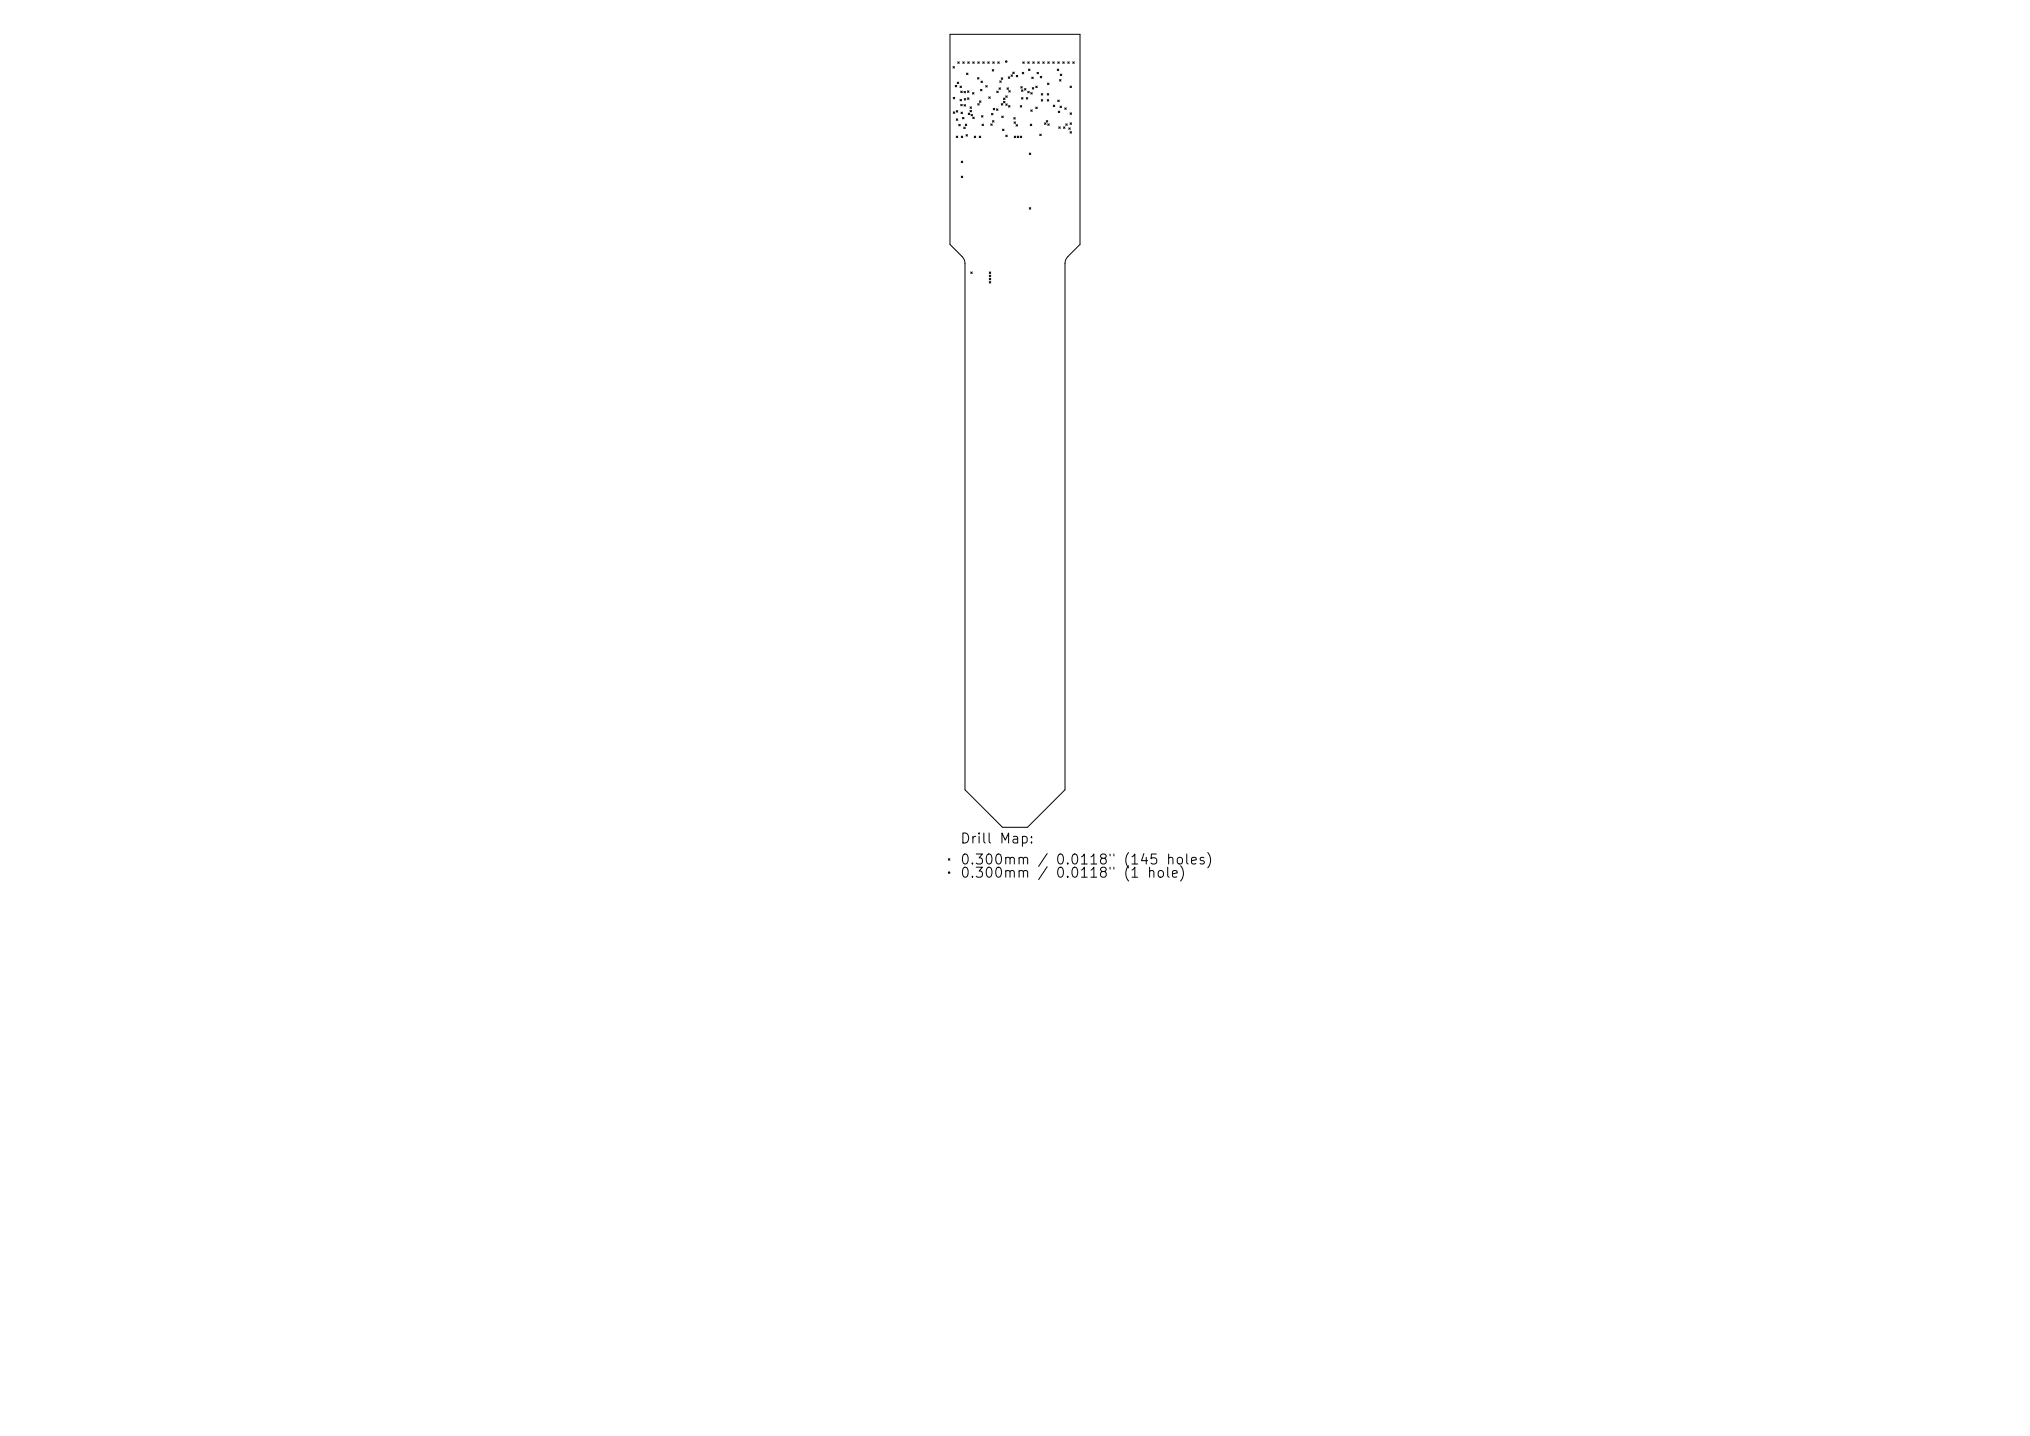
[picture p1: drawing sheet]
<svg xmlns="http://www.w3.org/2000/svg" width="297mm" height="210mm" viewBox="0 0 297 210" stroke-linecap="round" stroke-linejoin="round" font-family="sans-serif">
<defs><g id="words">
<g font-size="1.5">
<text x="140.4" y="123.7">Drill Map:</text>
<text x="140.4" y="126.8">0.300mm / 0.0118&quot; (145 holes)</text>
<text x="140.4" y="128.7">0.300mm</text>
<text x="154.3" y="128.7">0.0118&quot; (1 hole)</text>
</g>
</g></defs>
<g fill="none" stroke="#000" stroke-width=".15">
<path d="M139 5h19v30.7l-1.8 1.9-.3 .4-.1 .5v77l-5.5 5.5h-3.6l-5.5-5.5v-77l-.1-.5-.3-.4-1.8-1.9zM139.4 9.7l.2 .3M139.5 14.2l.2 .3M139.5 16.4l.2 .2M139.6 9.7l-.2 .3M139.7 14.2l-.2 .3M139.7 16.4l-.2 .2M139.8 12.5l.2 .2M139.9 16.2l.2 .2M139.9 17.4l.2 .2M139.9 19.9l.2 .2M140 12.5l-.2 .2"/>
<path d="M140.1 12l.2 .2M140.1 16.2l-.2 .2M140.1 17.4l-.2 .2M140.1 19.9l-.2 .2M140.1 9l.2 .3M140.3 12l-.2 .2M140.3 18.2l.2 .2M140.3 9l-.2 .3M140.5 12.6l.2 .2M140.5 14.5l.2 .2M140.5 18.2l-.2 .2M140.6 13.3l.2 .2"/>
<path d="M140.6 15.3l.2 .2M140.6 16.4l.2 .2M140.6 19.9l.3 .2M140.7 12.6l-.2 .2M140.7 14.5l-.2 .2M140.8 15.3l-.2 .2M140.8 13.3l-.2 .2M140.8 16.4l-.2 .2M140.8 17.2l.2 .2M140.9 19.9l-.3 .2M140.9 9l.2 .3M141 18.6l.2 .2"/>
<path d="M141 17.2l-.2 .2M141 13.4l.3 .2M141 15.3l.3 .2M141.1 9l-.2 .3M141.1 14.4l.2 .2M141.2 18.6l-.2 .2M141.2 18.2l.2 .2M141.3 13.4l-.3 .2M141.3 15.3l-.3 .2M141.3 14.4l-.2 .2M141.3 19.7l.3 .2M141.4 10.7l.2 .2"/>
<path d="M141.4 18.2l-.2 .2M141.6 14.3l.2 .2M141.6 19.7l-.3 .2M141.6 13.3l.2 .2M141.6 9l.2 .3M141.6 10.7l-.2 .2M141.7 16.5l.2 .3M141.8 13.3l-.2 .2M141.8 14.3l-.2 .2M141.8 9l-.2 .3M141.9 16.5l-.2 .3M141.9 16.1l.2 .3"/>
<path d="M141.9 15.6l.2 .2M142.1 16.7l.2 .2M142.1 15.6l-.2 .2M142.1 16.1l-.2 .3M142.3 16.7l-.2 .2M142.3 13.5l.2 .3M142.3 9l.2 .3M142.3 17.1l.2 .2M142.5 13.5l-.2 .3M142.5 9l-.2 .3M142.5 17.1l-.2 .2M142.5 19.9l.3 .2"/>
<path d="M142.8 19.9l-.3 .2M143 11.3l.2 .3M143.1 15.2l.2 .2M143.1 9l.2 .3M143.2 11.3l-.2 .3M143.3 9l-.2 .3M143.3 15.2l-.2 .2M143.3 19.9l.2 .2M143.3 14.7l.2 .3M143.5 13.1l.2 .2M143.5 19.9l-.2 .2M143.5 14.7l-.2 .3"/>
<path d="M143.5 11.9l.2 .2M143.6 16.9l.2 .2M143.7 13.1l-.2 .2M143.7 18.2l.2 .2M143.7 11.9l-.2 .2M143.8 9l.2 .3M143.8 16.9l-.2 .2M143.9 18.2l-.2 .2M144 9l-.2 .3M144.2 12.5l.2 .2M144.4 12.5l-.2 .2M144.5 9l.2 .3"/>
<path d="M144.7 14.2l.2 .2M144.7 9l-.2 .3M144.9 14.2l-.2 .2M145 18.1l.2 .2M145.1 16.6l.2 .2M145.2 18.1l-.2 .2M145.2 10.2l.2 .2M145.2 17.6l.2 .3M145.2 9l.3 .3M145.3 16.6l-.2 .2M145.3 15.8l.2 .3M145.4 10.2l-.2 .2"/>
<path d="M145.4 17.6l-.2 .3M145.5 9l-.3 .3M145.5 15.8l-.2 .3M145.8 15.9l.2 .2M145.8 13.3l.3 .2M146 9l.2 .3M146 15.9l-.2 .2M146.1 13.3l-.3 .2M146.2 12.8l.2 .3M146.2 9l-.2 .3M146.3 11.8l.2 .2M146.4 12.8l-.2 .3"/>
<path d="M146.5 11.8l-.2 .2M146.5 11.4l.2 .2M146.5 15.2l.2 .2M146.6 17l.2 .2M146.7 18.9l.2 .2M146.7 15.2l-.2 .2M146.7 11.4l-.2 .2M146.8 17l-.2 .2M146.8 14.3l.2 .3M146.8 14.8l.2 .2M146.9 18.9l-.2 .2M147 14.8l-.2 .2"/>
<path d="M147 14.3l-.2 .3M147.1 15.2l.3 .2M147.1 14l.3 .2M147.1 19.8l.3 .2M147.3 12.8l.2 .3M147.4 14l-.3 .2M147.4 15.2l-.3 .2M147.4 19.8l-.3 .2M147.5 11.2l.2 .3M147.5 12.8l-.2 .3M147.5 15.4l.3 .3M147.6 13.2l.2 .3"/>
<path d="M147.7 11.2l-.2 .3M147.8 15.4l-.3 .3M147.8 13.2l-.2 .3M147.9 10.9l.2 .3M148.1 10.9l-.2 .3M148.2 10.5l.2 .3M148.3 17.2l.2 .2M148.4 17.8l.2 .2M148.4 19.9l.2 .2M148.4 10.5l-.2 .3M148.5 17.2l-.2 .2M148.6 17.8l-.2 .2"/>
<path d="M148.6 19.9l-.2 .2M148.6 18.2l.3 .2M148.7 11l.2 .2M148.8 19.9l.2 .2M148.9 18.2l-.3 .2M148.9 11l-.2 .2M149 19.9l-.2 .2M149.3 15.4l.2 .3M149.3 19.9l.2 .2M149.3 12.7l.3 .2M149.5 13.1l.2 .3M149.5 14.3l.2 .2"/>
<path d="M149.5 15.4l-.2 .3M149.5 19.9l-.2 .2M149.6 12.7l-.3 .2M149.6 10.6l.2 .2M149.6 9l.3 .3M149.7 13.1l-.2 .3M149.7 14.3l-.2 .2M149.8 10.6l-.2 .2M149.9 9l-.3 .3M149.9 13l.2 .2M150.1 13l-.2 .2M150.1 14.3l.3 .2"/>
<path d="M150.4 13.4l.2 .2M150.4 14.3l-.3 .2M150.4 9l.2 .3M150.5 10.1l.2 .2M150.6 9l-.2 .3M150.6 13.4l-.2 .2M150.7 10.1l-.2 .2M150.7 18.2l.3 .2M150.8 13.5l.2 .3M150.8 16.1l.2 .2M151 18.2l-.3 .2M151 11.3l.2 .2"/>
<path d="M151 16.1l-.2 .2M151 13.5l-.2 .3M151 12.8l.2 .2M151.1 9l.2 .3M151.2 11.3l-.2 .2M151.2 12.8l-.2 .2M151.3 9l-.2 .3M151.5 15.7l.3 .2M151.5 12.6l.3 .2M151.7 10.6l.2 .2M151.8 12.6l-.3 .2M151.8 15.7l-.3 .2"/>
<path d="M151.8 9l.2 .3M151.9 10.6l-.2 .2M152 9l-.2 .3M152.1 19.6l.2 .2M152.2 11.2l.2 .2M152.3 19.6l-.2 .2M152.3 13.7l.3 .2M152.3 14.6l.3 .2M152.4 11.2l-.2 .2M152.6 14.6l-.3 .2M152.6 13.7l-.3 .2M152.6 9l.2 .3"/>
<path d="M152.8 9l-.2 .3M152.8 18l.2 .2M153 18l-.2 .2M153.1 17.6l.2 .3M153.2 14.6l.2 .2M153.2 13.7l.2 .2M153.3 12.2l.2 .2M153.3 18.1l.2 .2M153.3 17.6l-.2 .3M153.3 9l.2 .3M153.4 13.7l-.2 .2M153.4 14.6l-.2 .2"/>
<path d="M153.5 12.2l-.2 .2M153.5 9l-.2 .3M153.5 18.1l-.2 .2M154 9l.2 .3M154.1 15.4l.2 .2M154.2 9l-.2 .3M154.3 15.4l-.2 .2M154.7 10.1l.2 .2M154.8 9l.2 .3M154.8 14.6l.2 .3M154.8 16.2l.2 .3M154.9 18.6l.2 .2"/>
<path d="M154.9 10.1l-.2 .2M155 9l-.2 .3M155 14.6l-.2 .3M155 11.6l.2 .3M155 16.2l-.2 .3M155.1 15.5l.2 .2M155.1 18.6l-.2 .2M155.1 10.8l.2 .3M155.2 11.6l-.2 .3M155.3 15.5l-.2 .2M155.3 10.8l-.2 .3M155.5 9l.2 .3"/>
<path d="M155.6 18.6l.2 .2M155.7 9l-.2 .3M155.8 15.8l.2 .2M155.8 18.6l-.2 .2M155.9 18.1l.2 .2M156 15.8l-.2 .2M156.1 18.1l-.2 .2M156.2 9l.2 .3M156.4 18.7l.2 .2M156.4 9l-.2 .3M156.5 18l.3 .2M156.5 12.6l.3 .2"/>
<path d="M156.5 16.5l.3 .2M156.5 19.2l.3 .3M156.6 18.7l-.2 .2M156.8 12.6l-.3 .2M156.8 16.5l-.3 .2M156.8 18l-.3 .2M156.8 19.2l-.3 .3M157 9l.2 .3M157.2 9l-.2 .3M140.6 23.6l.3 .2M140.6 25.8l.3 .2M140.9 23.6l-.3 .2"/>
<path d="M140.9 25.8l-.3 .2M142 39.8l.2 .2M142.2 39.8l-.2 .2M144.7 39.8l.3 .2M145 39.8l-.3 .2M150.6 22.4l.2 .2M150.6 30.4l.2 .2M150.8 22.4l-.2 .2M150.8 30.4l-.2 .2M144.7 40.2l.3 .3M144.7 40.7l.3 .2M144.7 41.2l.3 .2"/>
<path d="M145 40.2l-.3 .3M145 40.7l-.3 .2M145 41.2l-.3 .2M138.8 125.6l.2 .2M139 125.6l-.2 .2"/>
<circle cx="147.2" cy="9" r=".11"/>
<circle cx="138.9" cy="127.6" r=".11"/>
</g>
<use href="#words"/>
</svg>
